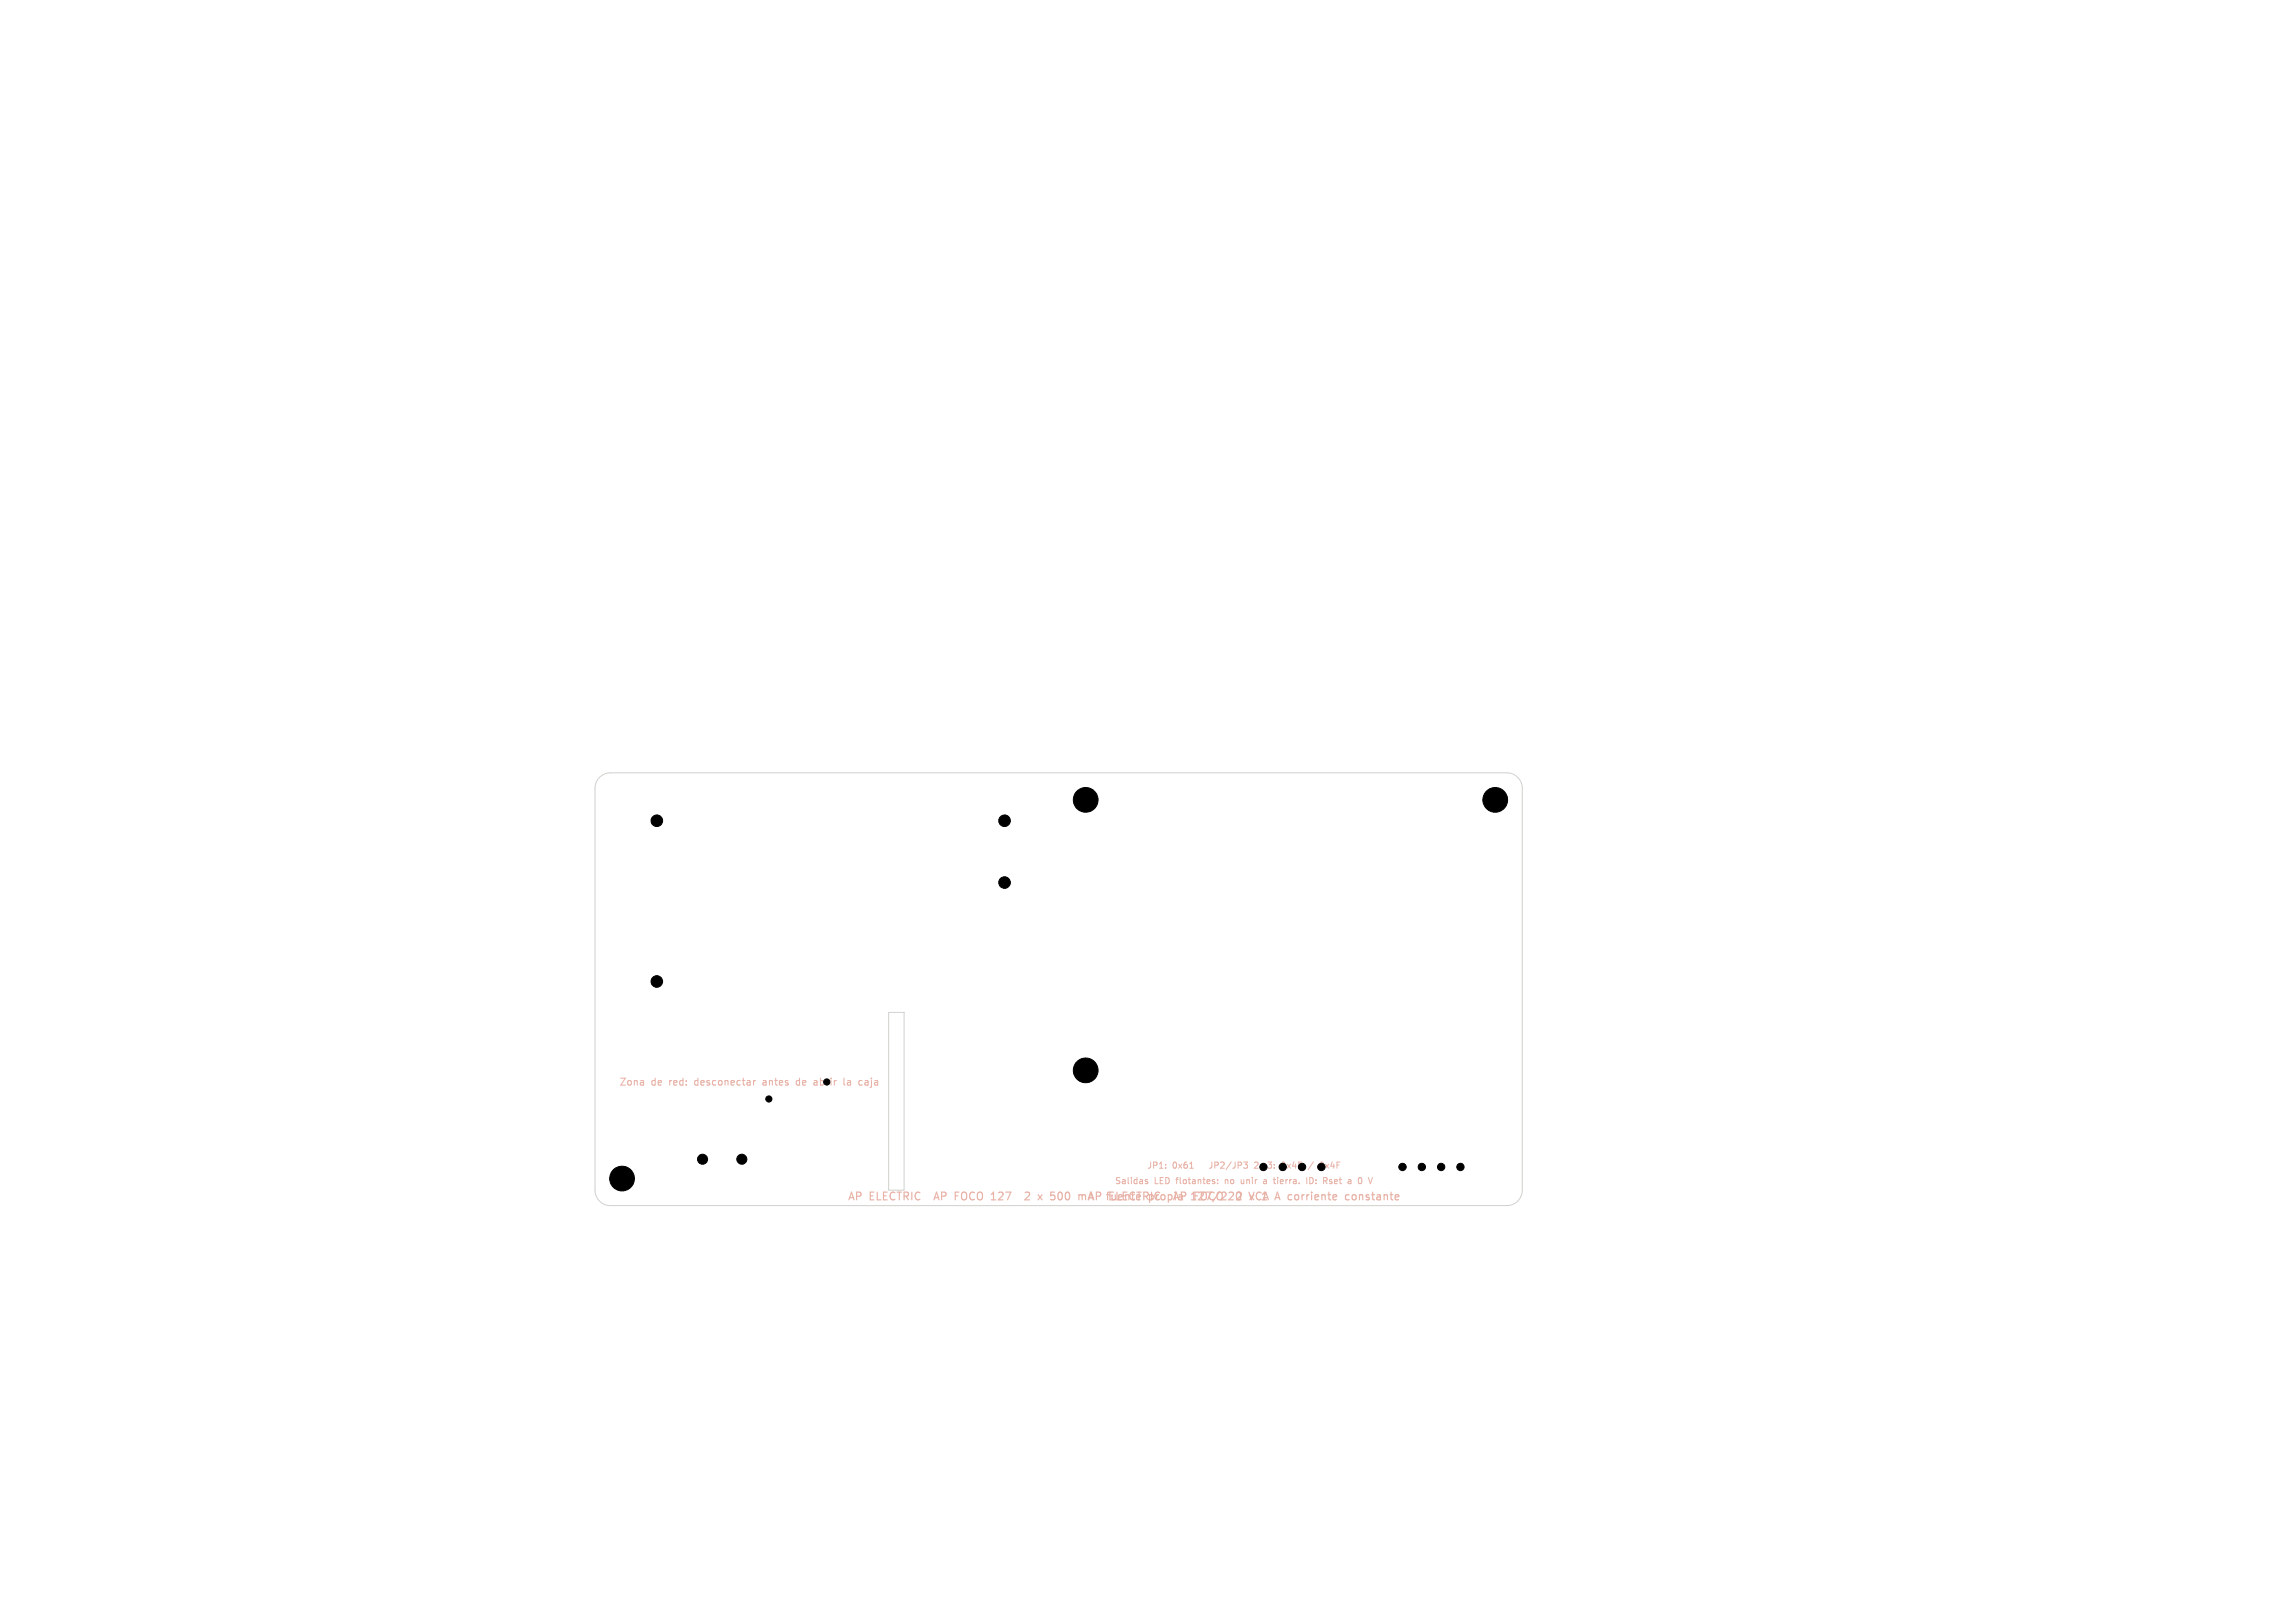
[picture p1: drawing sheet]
<svg xmlns="http://www.w3.org/2000/svg" width="297mm" height="210mm" viewBox="0 0 297 210" stroke-linecap="round" stroke-linejoin="round" font-family="sans-serif">
<defs><g id="words">
<g font-size="1.4" fill="#e8b2a7">
<text x="109.6" y="155.5">AP</text>
<text x="112.5" y="155.5">ELECTRIC</text>
<text x="121.4" y="155.5">AP</text>
<text x="124.3" y="155.5">FOCO 127</text>
<text x="134.1" y="155.5">2</text>
<text x="136.1" y="155.5">x</text>
<text x="137.9" y="155.5">500 AP</text>
<text x="141.8" y="155.5">mAELECTRIC</text>
<text x="146" y="155.5">fuente</text>
<text x="151.7" y="155.5">propiaFOCO</text>
<text x="152.4" y="155.5">AP</text>
<text x="157.4" y="155.5">127/220 x</text>
<text x="161.3" y="155.5">2</text>
<text x="165" y="155.5">1</text>
<text x="165.2" y="155.5">VCA corriente</text>
<text x="176.6" y="155.5">constante</text>
</g>
<g font-size="1.3" fill="#e8b2a7">
<text x="80.1" y="140.7">Zona</text>
<text x="84.3" y="140.7">de</text>
<text x="86.8" y="140.7">red:</text>
<text x="90.3" y="140.7">desconectar</text>
<text x="99.3" y="140.7">antes</text>
<text x="103.9" y="140.7">de</text>
<text x="110.5" y="140.7">la</text>
<text x="112.7" y="140.7">caja</text>
</g>
<text font-size="1.3" x="106.4" y="140.7">abrir</text>
<g font-size="1.1" fill="#e8b2a7">
<text x="144.2" y="153.4">Salidas</text>
<text x="148.4" y="151.4">JP1:</text>
<text x="149.4" y="153.4">LED</text>
<text x="151.7" y="151.4">0x61</text>
<text x="152.4" y="153.4">flotantes:</text>
<text x="157.1" y="151.4">JP2/JP3</text>
<text x="158.9" y="153.4">no</text>
<text x="161.1" y="153.4">unir</text>
<text x="164.3" y="153.4">a</text>
<text x="165.8" y="153.4">tierra.</text>
<text x="170.2" y="153.4">ID:</text>
<text x="170.5" y="151.4">/</text>
<text x="172.2" y="151.4">0x4F</text>
<text x="172.6" y="153.4">Rset</text>
<text x="176" y="153.4">a</text>
<text x="177.5" y="153.4">0</text>
</g>
<g font-size="1.1">
<text x="163.1" y="151.4">2-3:</text>
<text x="166.8" y="151.4">0x4E</text>
</g>
</g></defs>
<g fill="none" stroke="#e8b2a7" stroke-width=".13">
<path d="M97.8 139.8l-.3 .2M99 139.8l-.2 .1M103.5 139.9l-.3-.1-.2 .2 .1 .4h.4M103.5 139.5v.9M105.6 139.8l.1 .1v.5M109.7 139.9h.3l.1 .5M112 139.9h.3M99.1 140.1h-.3l-.1 .1 .1 .2h.3M105.7 140.4h.1M105.7 140v.1M109.3 140.4h.1M110.1 140l-.3 .1-.2 .1 .2 .2h.3"/>
<path d="M112.3 140l-.3 .1-.1 .1 .1 .2h.3M148.2 152.8l.3 .2-.1 .2-.2-.1M148.5 152.7l-.2-.1-.1 .1M154 151.2h.4M156.8 151l-.3 .2M157.2 152.9v.2M157.6 153.1v.1M157.6 152.7h.1M160.6 152.6v.4l.2 .2M162.4 150.4h.1h.3M162.8 150.7l-.5 .5h.5M163.6 152.7h.3v.5"/>
<path d="M163.9 152.8l-.4 .2 .1 .2 .3-.1M164.9 152.4v.6M165.3 152.4h.1M165.3 152.6v.6M165.9 150.4h.1a.43 .43 0 0 1 .3 .4 .43 .43 0 0 1-.3 .4l-.1-.3zM169.1 152.4v.8M170 152.7l-.2-.3h-.3v.8l.3-.1 .2-.3M170 150.3l-.7 1.1M171.2 150.4l.1 .3-.1 .4M171.5 150.6l.5 .6M172 150.6l-.5 .6M172 153.1h.4"/>
<path d="M172.4 152.7l-.2-.1-.2 .1 .1 .2h.3M175.9 152.4h.2M177.1 152.4l.2 .8"/>
</g>
<g fill="none" stroke="#e8b2a7" stroke-width=".15">
<path d="M121.2 154.3l-.3 1M123.6 154.7h.4M123.6 154.3h.5M132.7 154.4l.3-.1 .2 .1v.1l-.6 .8h.6M136.5 154.3h-.5v.4M137 154.4l.1-.1h.2l.2 .3M137.5 154.9l-.1 .3-.3 .1M151.2 154.6v1M151.2 155.2l.1 .1M151.3 154.6h-.1M175 154.7l.2-.1 .3 .1v.4l-.1 .1-.2 .1-.2-.1zM175.9 154.6v.7"/>
<path d="M176.2 154.6l-.3 .1"/>
</g>
<path d="M77.6 100.6a2 2 0 0 1 1.4-.6h116a2 2 0 0 1 2 2v52a2 2 0 0 1-2 2h-116a2 2 0 0 1-2-2v-52a2 2 0 0 1 .6-1.4zM115 131h2v23h-2z" fill="none" stroke="#d0d2cd" stroke-width=".13"/>
<g fill="#000" stroke="#000" stroke-width=".13">
<circle cx="85" cy="106.2" r=".75"/>
<circle cx="130" cy="114.2" r=".75"/>
<circle cx="130" cy="106.2" r=".75"/>
<circle cx="140.5" cy="103.5" r="1.6"/>
<circle cx="193.5" cy="103.5" r="1.6"/>
<circle cx="85" cy="127" r=".75"/>
<circle cx="140.5" cy="138.5" r="1.6"/>
<circle cx="80.5" cy="152.5" r="1.6"/>
<circle cx="90.9" cy="150" r=".65"/>
<circle cx="96" cy="150" r=".65"/>
<circle cx="99.5" cy="142.2" r=".4"/>
<circle cx="166" cy="151" r=".47"/>
<circle cx="171" cy="151" r=".47"/>
<circle cx="181.5" cy="151" r=".47"/>
<circle cx="184" cy="151" r=".47"/>
<circle cx="186.5" cy="151" r=".47"/>
<circle cx="189" cy="151" r=".47"/>
</g>
<use href="#words"/>
</svg>
